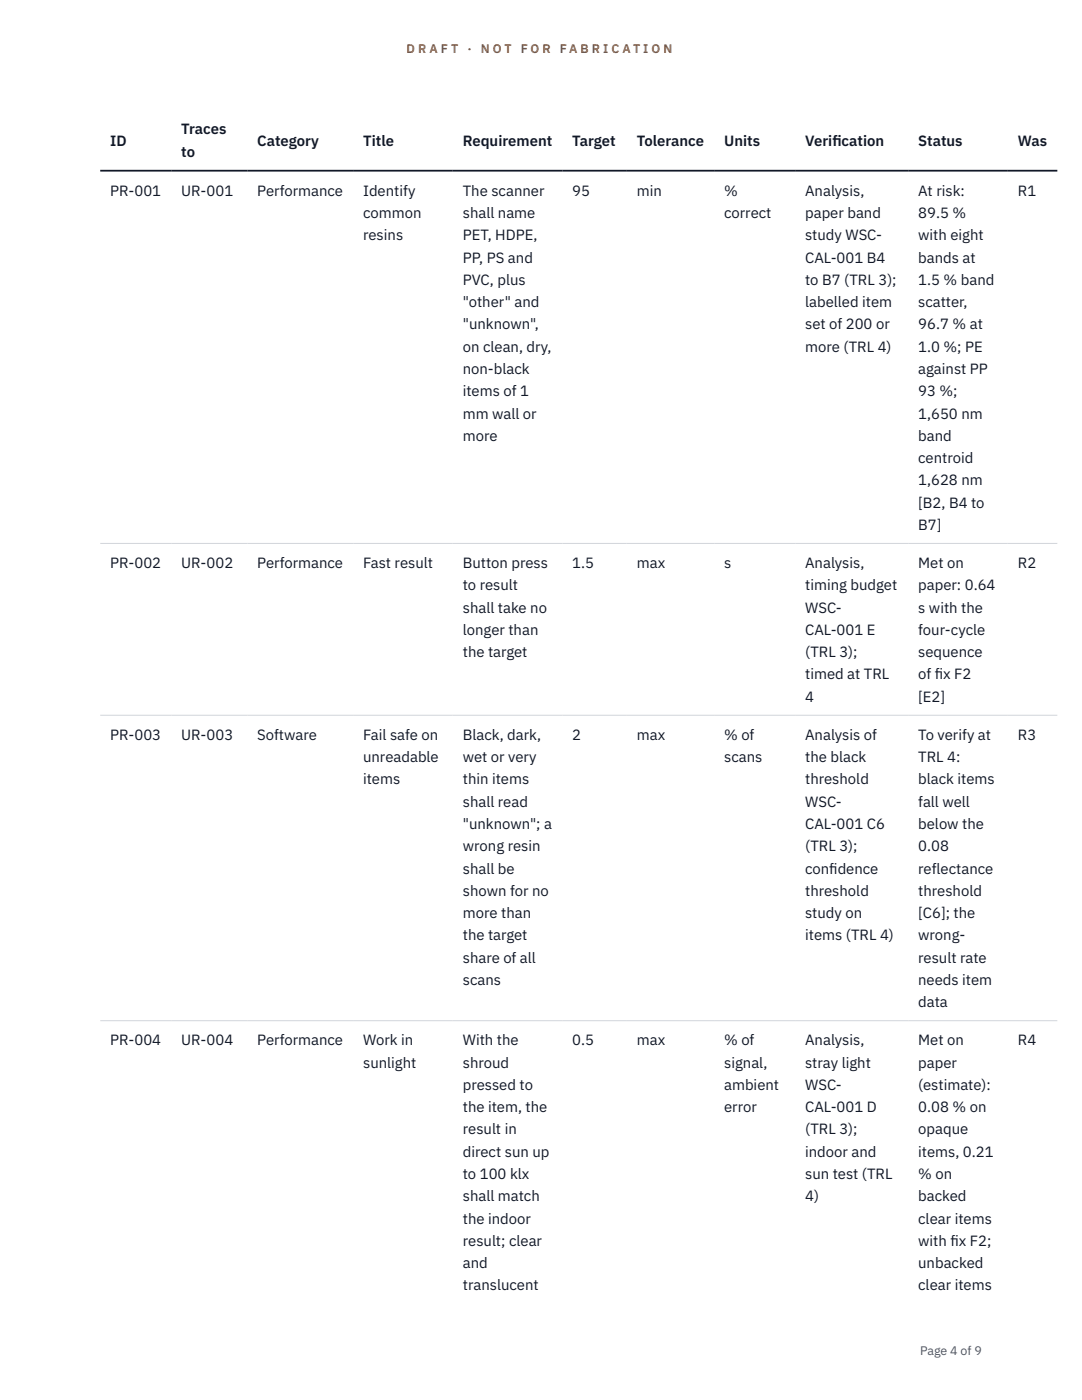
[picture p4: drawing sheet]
<svg xmlns="http://www.w3.org/2000/svg" width="216mm" height="279mm" viewBox="0 0 216 279" stroke-linecap="round" stroke-linejoin="round" font-family="sans-serif">
<defs><g id="words">
<g font-size="3" fill="#111827">
<text x="22" y="29.1">ID</text>
<text x="36.2" y="26.8">Traces</text>
<text x="51.3" y="29.1">Category</text>
<text x="72.5" y="29.1">Title</text>
<text x="92.3" y="29.1">Requirement</text>
<text x="114.2" y="29.1">Target</text>
<text x="127.1" y="29.1">Tolerance</text>
<text x="144.5" y="29.1">Units</text>
<text x="160.7" y="29.1">Verif</text>
<text x="166.1" y="29.1">ication</text>
<text x="183.2" y="29.1">Status</text>
<text x="203.1" y="29.1">Was</text>
<text x="36.2" y="31.3">to</text>
<text x="22" y="39.1">PR-001</text>
<text x="36.2" y="39.1">UR-001</text>
<text x="51.3" y="39.1">Performance</text>
<text x="72.5" y="39.1">Identify</text>
<text x="92.3" y="39.1">The scanner</text>
<text x="114.2" y="39.1">95</text>
<text x="127.1" y="39.1">min</text>
<text x="144.5" y="39.1">%</text>
<text x="160.7" y="39.1">Analysis,</text>
<text x="183.2" y="39.1">At risk:</text>
<text x="203.1" y="39.1">R1</text>
<text x="72.5" y="43.5">common</text>
<text x="72.5" y="48">resins</text>
<text x="92.3" y="43.5">shall name</text>
<text x="92.3" y="48">PET, HDPE,</text>
<text x="144.5" y="43.5">correct</text>
<text x="160.7" y="43.5">paper band</text>
<text x="160.7" y="48">study WSC-</text>
<text x="183.2" y="43.5">89.5 %</text>
<text x="183.2" y="48">with eight</text>
<text x="92.3" y="52.4">PP, PS and</text>
<text x="160.7" y="52.4">CAL-001 B4</text>
<text x="183.2" y="52.4">bands at</text>
<text x="92.3" y="56.9">PVC, plus</text>
<text x="160.7" y="56.9">to B7 (TRL 3);</text>
<text x="183.2" y="56.9">1.5 % band</text>
<text x="92.3" y="61.3">&quot;other&quot; and</text>
<text x="92.3" y="65.7">&quot;unknown&quot;,</text>
<text x="160.7" y="61.3">labelled item</text>
<text x="160.7" y="65.7">set of 200 or</text>
<text x="183.2" y="61.3">scatter,</text>
<text x="183.2" y="65.7">96.7 % at</text>
<text x="92.3" y="70.2">on clean, dry,</text>
<text x="160.7" y="70.2">more (TRL 4)</text>
<text x="183.2" y="70.2">1.0 %; PE</text>
<text x="92.3" y="74.6">non-black</text>
<text x="183.2" y="74.6">against PP</text>
<text x="92.3" y="79.1">items of 1</text>
<text x="92.3" y="83.5">mm wall or</text>
<text x="183.2" y="79.1">93 %;</text>
<text x="183.2" y="83.5">1,650 nm</text>
<text x="92.3" y="88">more</text>
<text x="183.2" y="88">band</text>
<text x="183.2" y="92.4">centroid</text>
<text x="183.2" y="96.9">1,628 nm</text>
<text x="183.2" y="101.3">[B2, B4 to</text>
<text x="183.2" y="105.8">B7]</text>
<text x="22" y="113.4">PR-002</text>
<text x="36.2" y="113.4">UR-002</text>
<text x="51.3" y="113.4">Performance</text>
<text x="72.5" y="113.4">Fast result</text>
<text x="92.3" y="113.4">Button press</text>
<text x="114.2" y="113.4">1.5</text>
<text x="127.1" y="113.4">max</text>
<text x="144.5" y="113.4">s</text>
<text x="160.7" y="113.4">Analysis,</text>
<text x="183.2" y="113.4">Met on</text>
<text x="203.1" y="113.4">R2</text>
<text x="92.3" y="117.8">to result</text>
<text x="160.7" y="117.8">timing budget</text>
<text x="183.2" y="117.8">paper: 0.64</text>
<text x="92.3" y="122.3">shall take no</text>
<text x="160.7" y="122.3">WSC-</text>
<text x="183.2" y="122.3">s with the</text>
<text x="92.3" y="126.7">longer than</text>
<text x="92.3" y="131.2">the target</text>
<text x="160.7" y="126.7">CAL-001 E</text>
<text x="160.7" y="131.2">(TRL 3);</text>
<text x="183.2" y="126.7">four-cycle</text>
<text x="183.2" y="131.2">sequence</text>
<text x="160.7" y="135.6">timed at TRL</text>
<text x="183.2" y="135.6">of f</text>
<text x="186.5" y="135.6">ix F2</text>
<text x="160.7" y="140">4</text>
<text x="183.2" y="140">[E2]</text>
<text x="22" y="147.7">PR-003</text>
<text x="36.2" y="147.7">UR-003</text>
<text x="51.3" y="147.7">Software</text>
<text x="72.5" y="147.7">Fail safe on</text>
<text x="92.3" y="147.7">Black, dark,</text>
<text x="114.2" y="147.7">2</text>
<text x="127.1" y="147.7">max</text>
<text x="144.5" y="147.7">% of</text>
<text x="160.7" y="147.7">Analysis of</text>
<text x="183.2" y="147.7">To verify at</text>
<text x="203.1" y="147.7">R3</text>
<text x="72.5" y="152.1">unreadable</text>
<text x="92.3" y="152.1">wet or very</text>
<text x="144.5" y="152.1">scans</text>
<text x="160.7" y="152.1">the black</text>
<text x="183.2" y="152.1">TRL 4:</text>
<text x="72.5" y="156.6">items</text>
<text x="92.3" y="156.6">thin items</text>
<text x="92.3" y="161">shall read</text>
<text x="160.7" y="156.6">threshold</text>
<text x="160.7" y="161">WSC-</text>
<text x="183.2" y="156.6">black items</text>
<text x="183.2" y="161">fall well</text>
<text x="92.3" y="165.4">&quot;unknown&quot;; a</text>
<text x="160.7" y="165.4">CAL-001 C6</text>
<text x="183.2" y="165.4">below the</text>
<text x="92.3" y="169.9">wrong resin</text>
<text x="160.7" y="169.9">(TRL 3);</text>
<text x="183.2" y="169.9">0.08</text>
<text x="92.3" y="174.3">shall be</text>
<text x="92.3" y="178.8">shown for no</text>
<text x="160.7" y="174.3">conf</text>
<text x="160.7" y="178.8">threshold</text>
<text x="165.5" y="174.3">idence</text>
<text x="183.2" y="174.3">reflectance</text>
<text x="183.2" y="178.8">threshold</text>
<text x="92.3" y="183.2">more than</text>
<text x="160.7" y="183.2">study on</text>
<text x="183.2" y="183.2">[C6]; the</text>
<text x="92.3" y="187.7">the target</text>
<text x="160.7" y="187.7">items (TRL 4)</text>
<text x="183.2" y="187.7">wrong-</text>
<text x="92.3" y="192.1">share of all</text>
<text x="92.3" y="196.6">scans</text>
<text x="183.2" y="192.1">result rate</text>
<text x="183.2" y="196.6">needs item</text>
<text x="183.2" y="201">data</text>
<text x="22" y="208.6">PR-004</text>
<text x="36.2" y="208.6">UR-004</text>
<text x="51.3" y="208.6">Performance</text>
<text x="72.5" y="208.6">Work in</text>
<text x="92.3" y="208.6">With the</text>
<text x="114.2" y="208.6">0.5</text>
<text x="127.1" y="208.6">max</text>
<text x="144.5" y="208.6">% of</text>
<text x="160.7" y="208.6">Analysis,</text>
<text x="183.2" y="208.6">Met on</text>
<text x="203.1" y="208.6">R4</text>
<text x="72.5" y="213.1">sunlight</text>
<text x="92.3" y="213.1">shroud</text>
<text x="144.5" y="213.1">signal,</text>
<text x="160.7" y="213.1">stray light</text>
<text x="183.2" y="213.1">paper</text>
<text x="92.3" y="217.5">pressed to</text>
<text x="92.3" y="222">the item, the</text>
<text x="144.5" y="217.5">ambient</text>
<text x="144.5" y="222">error</text>
<text x="160.7" y="217.5">WSC-</text>
<text x="160.7" y="222">CAL-001 D</text>
<text x="183.2" y="217.5">(estimate):</text>
<text x="183.2" y="222">0.08 % on</text>
<text x="92.3" y="226.4">result in</text>
<text x="160.7" y="226.4">(TRL 3);</text>
<text x="183.2" y="226.4">opaque</text>
<text x="92.3" y="230.9">direct sun up</text>
<text x="160.7" y="230.9">indoor and</text>
<text x="183.2" y="230.9">items, 0.21</text>
<text x="92.3" y="235.3">to 100 klx</text>
<text x="92.3" y="239.7">shall match</text>
<text x="160.7" y="235.3">sun test (TRL</text>
<text x="160.7" y="239.7">4)</text>
<text x="183.2" y="235.3">% on</text>
<text x="183.2" y="239.7">backed</text>
<text x="92.3" y="244.2">the indoor</text>
<text x="183.2" y="244.2">clear items</text>
<text x="92.3" y="248.6">result; clear</text>
<text x="183.2" y="248.6">with f</text>
<text x="189.7" y="248.6">ix F2;</text>
<text x="92.3" y="253.1">and</text>
<text x="92.3" y="257.5">translucent</text>
<text x="183.2" y="253.1">unbacked</text>
<text x="183.2" y="257.5">clear items</text>
</g>
<g font-size="2.5" fill="#b45309">
<text x="81.1" y="10.5">D R A F T</text>
<text x="93.3" y="10.5">·</text>
<text x="95.9" y="10.5">N O T</text>
<text x="103.9" y="10.5">F O R</text>
<text x="111.7" y="10.5">F A B R I C A T I O N</text>
</g>
<text font-size="2.5" fill="#4b5563" x="183.6" y="270.3">Page 4 of 9</text>
</g></defs>
<path d="M20 108.5h191M20 142.7h191M20 203.7h191" fill="none" stroke="#d1d5db" stroke-width=".2"/>
<path d="M20 34.1h191" fill="none" stroke="#111827" stroke-width=".35"/>
<use href="#words"/>
</svg>
